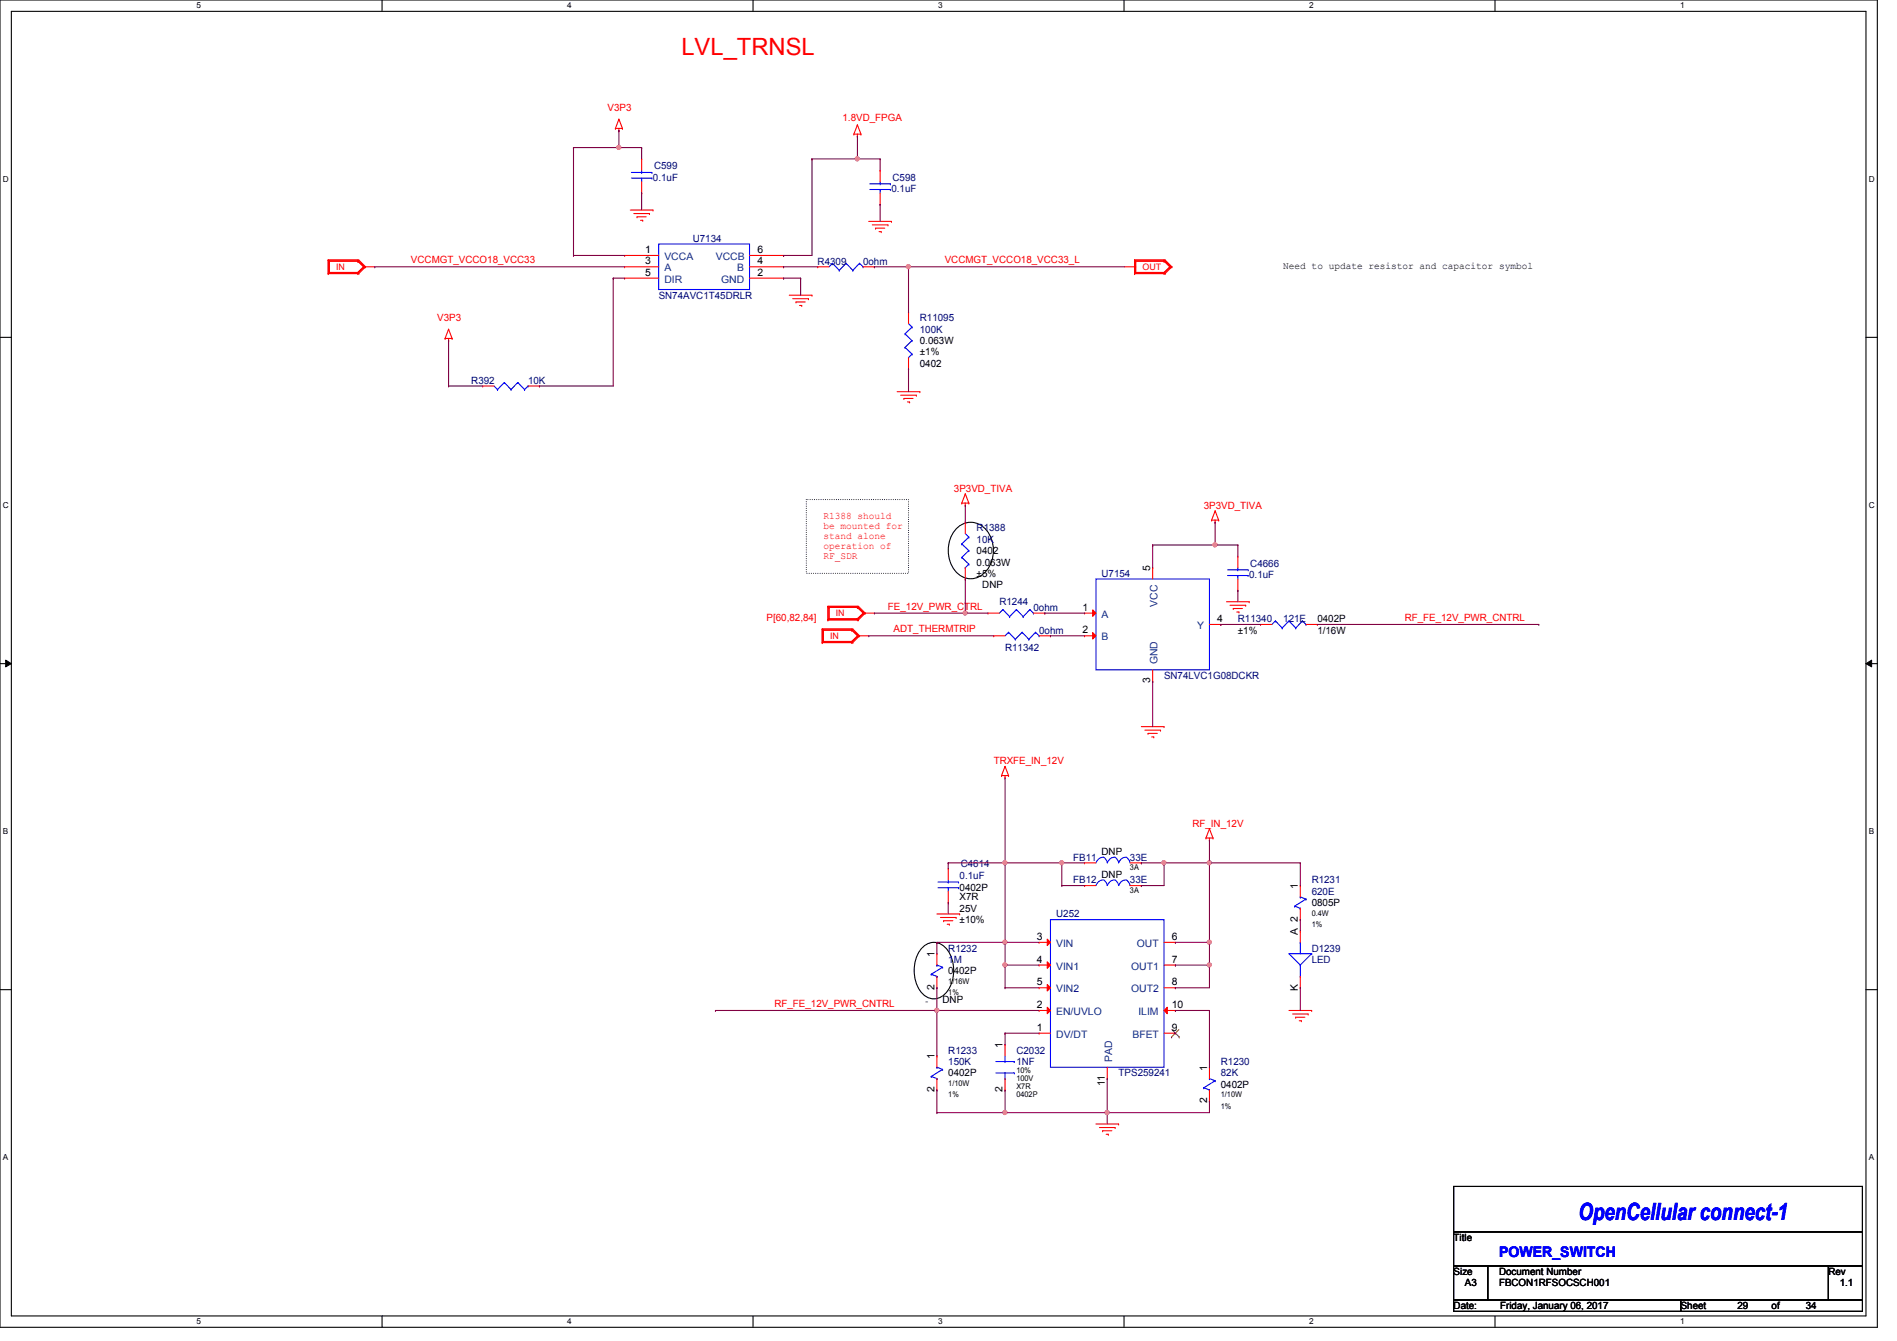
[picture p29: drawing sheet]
<svg xmlns="http://www.w3.org/2000/svg" width="297mm" height="210mm" viewBox="0 0 297 210" stroke-linecap="round" stroke-linejoin="round" font-family="sans-serif">
<defs><g id="words">
<text font-size="3.7" fill="#f00" x="106.7" y="8.7">LVL_TRNSL</text>
<text font-size="3.7" fill="#00f" x="247.1" y="191.1">OpenCellular connect-1</text>
<text font-size="2.3" fill="#00f" x="234.7" y="196.8">POWER_SWITCH</text>
<g font-size="1.6" fill="#f00">
<text x="95.1" y="17.4">V3P3</text>
<text x="131.9" y="18.9">1.8VD_FPGA</text>
<text x="64.3" y="41.2">VCCMGT_VCCO18_VCC33</text>
<text x="147.9" y="41.2">VCCMGT_VCCO18_VCC33_L</text>
<text x="68.5" y="50.3">V3P3</text>
<text x="149.4" y="77">3P3VD_TIVA</text>
<text x="128.9" y="81.2">R1388 should</text>
<text x="128.9" y="82.8">be mounted for</text>
<text x="188.5" y="79.7">3P3VD_TIVA</text>
<text x="128.9" y="84.4">stand alone</text>
<text x="128.9" y="85.9">operation of</text>
<text x="128.9" y="87.5">RF_SDR</text>
<text x="139" y="95.5">FE_12V_PWR_CTRL</text>
<text x="120" y="97.3">P[60,82,84]</text>
<text x="139.9" y="99">ADT_THERMTRIP</text>
<text x="219.9" y="97.2">RF_FE_12V_PWR_CNTRL</text>
<text x="155.6" y="119.7">TRXFE_IN_12V</text>
<text x="186.7" y="129.5">RF_IN_12V</text>
<text x="121.2" y="157.7">RF_FE_12V_PWR_CNTRL</text>
</g>
<g font-size="1.6" fill="#000080">
<text x="102.2" y="28.3">0.1uF</text>
<text x="102.4" y="26.5">C599</text>
<text x="139.7" y="28.3">C598</text>
<text x="139.6" y="30.1">0.1uF</text>
<text x="108.5" y="37.9">U7134</text>
<text x="128" y="41.4">R4309</text>
<text x="135.1" y="41.4">0ohm</text>
<text x="103.1" y="46.8">SN74AVC1T45DRLR</text>
<text x="144" y="50.3">R11095</text>
<text x="144" y="52.1">100K</text>
<text x="73.8" y="60.1">R392</text>
<text x="82.7" y="60.1">10K</text>
<text x="152.9" y="83.2">R1388</text>
<text x="152.9" y="85">10K</text>
<text x="195.7" y="88.7">C4666</text>
<text x="156.5" y="94.8">R1244</text>
<text x="161.8" y="95.7">0ohm</text>
<text x="172.5" y="90.3">U7154</text>
<text x="195.6" y="90.5">0.1uF</text>
<text x="157.4" y="101.9">R11342</text>
<text x="162.7" y="99.2">0ohm</text>
<text x="193.8" y="97.5">R11340</text>
<text x="200.9" y="97.5">121E</text>
<text x="182.2" y="106.3">SN74LVC1G08DCKR</text>
<text x="150.2" y="137.6">0.1uF</text>
<text x="150.4" y="135.8">C4614</text>
<text x="168" y="134.8">FB11</text>
<text x="176.9" y="134.8">33E</text>
<text x="165.4" y="143.7">U252</text>
<text x="168" y="138.3">FB12</text>
<text x="176.9" y="138.3">33E</text>
<text x="205.4" y="138.3">R1231</text>
<text x="205.4" y="140.1">620E</text>
<text x="148.5" y="149">R1232</text>
<text x="205.4" y="149">D1239</text>
<text x="148.5" y="150.8">1M</text>
<text x="205.4" y="150.8">LED</text>
<text x="148.5" y="165">R1233</text>
<text x="148.5" y="166.8">150K</text>
<text x="159.1" y="166.8">1NF</text>
<text x="159.1" y="165">C2032</text>
<text x="191.1" y="166.8">R1230</text>
<text x="175.1" y="168.6">TPS259241</text>
<text x="191.1" y="168.6">82K</text>
</g>
<g font-size="1.6">
<text x="101" y="41.4">3</text>
<text x="101" y="39.6">1</text>
<text x="118.6" y="39.6">6</text>
<text x="118.6" y="41.4">4</text>
<text x="101" y="43.2">5</text>
<text x="118.6" y="43.2">2</text>
<text x="200.9" y="42.1">Need to update resistor and capacitor symbol</text>
<text x="144" y="53.9">0.063W</text>
<text x="144" y="55.7">±1%</text>
<text x="144" y="57.4">0402</text>
<text x="152.9" y="86.8">0402</text>
<text x="152.9" y="88.6">0.063W</text>
<text x="180.1" y="89.5" transform="rotate(-90 180.1 89.5)">5</text>
<text x="152.9" y="90.3">±5%</text>
<text x="153.8" y="92.1">DNP</text>
<text x="169.5" y="95.6">1</text>
<text x="169.5" y="99.2">2</text>
<text x="190.6" y="97.4">4</text>
<text x="193.8" y="99.2">±1%</text>
<text x="206.2" y="99.2">1/16W</text>
<text x="206.2" y="97.5">0402P</text>
<text x="180.1" y="107" transform="rotate(-90 180.1 107)">3</text>
<text x="172.5" y="137.5">DNP</text>
<text x="172.5" y="133.9">DNP</text>
<text x="150.2" y="139.6">0402P</text>
<text x="150.2" y="142.8">25V</text>
<text x="150.2" y="141">X7R</text>
<text x="203.2" y="139.2" transform="rotate(-90 203.2 139.2)">1</text>
<text x="205.4" y="141.9">0805P</text>
<text x="146.3" y="149.9" transform="rotate(-90 146.3 149.9)">1</text>
<text x="150.2" y="144.6">±10%</text>
<text x="162.3" y="147.2">3</text>
<text x="183.5" y="147.2">6</text>
<text x="203.2" y="146.3" transform="rotate(-90 203.2 146.3)">A 2</text>
<text x="146.3" y="155" transform="rotate(-90 146.3 155)">2</text>
<text x="148.5" y="152.6">0402P</text>
<text x="162.3" y="150.7">4</text>
<text x="162.3" y="154.3">5</text>
<text x="183.5" y="150.7">7</text>
<text x="183.5" y="154.3">8</text>
<text x="203.2" y="155.2" transform="rotate(-90 203.2 155.2)">K</text>
<text x="147.6" y="157">DNP</text>
<text x="162.3" y="161.4">1</text>
<text x="162.3" y="157.9">2</text>
<text x="183.5" y="161.4">9</text>
<text x="183.5" y="157.9">10</text>
<text x="146.3" y="165.9" transform="rotate(-90 146.3 165.9)">1</text>
<text x="157" y="164.1" transform="rotate(-90 157 164.1)">1</text>
<text x="189" y="167.7" transform="rotate(-90 189 167.7)">1</text>
<text x="146.3" y="171" transform="rotate(-90 146.3 171)">2</text>
<text x="148.5" y="168.6">0402P</text>
<text x="157" y="171" transform="rotate(-90 157 171)">2</text>
<text x="173" y="170.1" transform="rotate(-90 173 170.1)">11</text>
<text x="189" y="172.8" transform="rotate(-90 189 172.8)">2</text>
<text x="191.1" y="170.3">0402P</text>
<text x="227.6" y="194.4">Title</text>
<text x="227.6" y="199.7">Size</text>
<text x="229.4" y="201.5">A3</text>
<text x="234.7" y="199.7">Document Number</text>
<text x="234.7" y="201.5">FBCON1RFSOCSCH001</text>
<text x="286.3" y="199.7">Rev</text>
<text x="288" y="201.5">1.1</text>
<text x="227.6" y="205">Date:</text>
<text x="234.9" y="205">Friday, January 06, 2017</text>
<text x="263.1" y="205">Sheet</text>
<text x="272" y="205">29</text>
<text x="277.4" y="205">of</text>
<text x="282.7" y="205">34</text>
</g>
<g font-size="1.6" fill="#004080">
<text x="104" y="40.7">VCCA</text>
<text x="112.1" y="40.7">VCCB</text>
<text x="104" y="44.3">DIR</text>
<text x="104" y="42.5">A</text>
<text x="112.9" y="44.3">GND</text>
<text x="115.4" y="42.5">B</text>
<text x="181.2" y="95" transform="rotate(-90 181.2 95)">VCC</text>
<text x="172.5" y="96.7">A</text>
<text x="172.5" y="100.3">B</text>
<text x="187.4" y="98.5">Y</text>
<text x="181.2" y="104" transform="rotate(-90 181.2 104)">GND</text>
<text x="165.4" y="148.3">VIN</text>
<text x="178" y="148.3">OUT</text>
<text x="165.4" y="151.8">VIN1</text>
<text x="165.4" y="155.4">VIN2</text>
<text x="177.1" y="151.8">OUT1</text>
<text x="177.1" y="155.4">OUT2</text>
<text x="165.4" y="159">EN/UVLO</text>
<text x="178.2" y="159">ILIM</text>
<text x="165.4" y="162.5">DV/DT</text>
<text x="174.1" y="166.2" transform="rotate(-90 174.1 166.2)">PAD</text>
<text x="177.3" y="162.5">BFET</text>
</g>
<g font-size="1.4" fill="#f00">
<text x="52.6" y="42.2">IN</text>
<text x="178.9" y="42.2">OUT</text>
<text x="130" y="100">IN</text>
<text x="130.9" y="96.4">IN</text>
</g>
<g font-size="1.3">
<text x="30.8" y="1.3">5</text>
<text x="88.8" y="1.3">4</text>
<text x="146.9" y="1.3">3</text>
<text x="205" y="1.3">2</text>
<text x="263.1" y="1.3">1</text>
<text x=".5" y="28.4">D</text>
<text x="292.6" y="28.4">D</text>
<text x=".5" y="79.5">C</text>
<text x="292.6" y="79.5">C</text>
<text x=".5" y="130.6">B</text>
<text x="292.6" y="130.6">B</text>
<text x="176.9" y="136.3">3A</text>
<text x="176.9" y="139.8">3A</text>
<text x="144.9" y="157.3">-</text>
<text x=".5" y="181.7">A</text>
<text x="292.6" y="181.7">A</text>
<text x="30.8" y="207.4">5</text>
<text x="88.8" y="207.4">4</text>
<text x="146.9" y="207.4">3</text>
<text x="205" y="207.4">2</text>
<text x="263.1" y="207.4">1</text>
</g>
<g font-size="1.2">
<text x="205.4" y="143.4">0.4W</text>
<text x="205.4" y="145.2">1%</text>
<text x="148.5" y="155.8">1%</text>
<text x="148.5" y="154.1">1/16W</text>
<text x="148.5" y="171.8">1%</text>
<text x="148.5" y="170.1">1/10W</text>
<text x="159.1" y="171.8">0402P</text>
<text x="159.1" y="170.6">X7R</text>
<text x="159.1" y="169.3">100V</text>
<text x="159.1" y="168.1">10%</text>
<text x="191.1" y="173.6">1%</text>
<text x="191.1" y="171.8">1/10W</text>
</g>
</g></defs>
<path d="M0 0h293.9v207.9h-293.9zM1.8 1.8h290.3v204.3h-290.3z" fill="none" stroke="#000" stroke-width=".17"/>
<g fill="#fff">
<path d="M30.8 .2h.7v1.4h-.7z"/>
<path d="M30.8 206.2h.7v1.4h-.7z"/>
</g>
<path d="M59.8 0v1.8M59.8 206.1v1.8" fill="none" stroke="#000" stroke-width=".17"/>
<g fill="#fff">
<path d="M88.8 .2h.7v1.4h-.7z"/>
<path d="M88.8 206.2h.7v1.4h-.7z"/>
</g>
<path d="M117.9 0v1.8M117.9 206.1v1.8" fill="none" stroke="#000" stroke-width=".17"/>
<g fill="#fff">
<path d="M146.9 .2h.7v1.4h-.7z"/>
<path d="M146.9 206.2h.7v1.4h-.7z"/>
</g>
<path d="M176 0v1.8M176 206.1v1.8" fill="none" stroke="#000" stroke-width=".17"/>
<g fill="#fff">
<path d="M205 .2h.7v1.4h-.7z"/>
<path d="M205 206.2h.7v1.4h-.7z"/>
</g>
<path d="M234.1 0v1.8M234.1 206.1v1.8" fill="none" stroke="#000" stroke-width=".17"/>
<g fill="#fff">
<path d="M263.1 .2h.6v1.4h-.6z"/>
<path d="M263.1 206.2h.6v1.4h-.6z"/>
<path d="M.5 27.3h.9v1.4h-.9z"/>
<path d="M292.6 27.3h.9v1.4h-.9z"/>
<path d="M.5 78.4h.9v1.4h-.9z"/>
<path d="M292.6 78.4h.9v1.4h-.9z"/>
</g>
<path d="M0 52.8h1.8M292.1 52.8h1.8" fill="none" stroke="#000" stroke-width=".17"/>
<g fill="#fff">
<path d="M.5 129.5h.8v1.4h-.8z"/>
<path d="M292.6 129.5h.8v1.4h-.8z"/>
</g>
<path d="M0 103.9h1.8M292.1 103.9h1.8" fill="none" stroke="#000" stroke-width=".17"/>
<path d="M.9 103.4l.9 .5-.9 .5zM292.1 103.9l.9-.5v1z" fill="#000"/>
<path d="M.9 103.4l.9 .5-.9 .5zM292.1 103.9l.9-.5v1z" fill="none" stroke="#000" stroke-width=".16"/>
<g fill="#fff">
<path d="M.5 180.5h.8v1.4h-.8z"/>
<path d="M292.6 180.5h.8v1.4h-.8z"/>
</g>
<path d="M150 82.5a3.2 3.2 0 0 1 4.9 1.2 5 5 0 0 1-1.5 6.6 3.3 3.3 0 0 1-4.7-2.4 5.1 5.1 0 0 1 1.3-5.4zM0 155h1.8M144.5 148.3a2.46 2.46 0 0 1 3.9 .6 5.7 5.7 0 0 1-.5 6.8 2.43 2.43 0 0 1-3.9-.6 5.8 5.8 0 0 1 .5-6.8zM292.1 155h1.8M227.6 185.8h64v7.1h-64zM227.6 192.9h64v5.3h-64zM227.6 198.2h5.3v5.4h-5.3zM232.9 198.2h53.4v5.4h-53.4zM286.3 198.2h5.3v5.4h-5.3zM227.6 203.6h35.5v1.8h-35.5zM263.1 203.6h28.5v1.8h-28.5z" fill="none" stroke="#000" stroke-width=".17"/>
<path d="M126.2 78.2h16v11.6h-16z" fill="none" stroke="#000" stroke-width=".17" stroke-dasharray="0 .3"/>
<g fill="none" stroke="#f00" stroke-width=".17">
<path d="M96.9 18.7h.1M96.9 18.7l-.5 1.4M96.9 18.7l.6 1.4M134.2 19.6h.1M134.2 19.6l-.5 1.4M134.2 19.6l.6 1.4M96.4 20.1h.1M96.4 20.1h1.1M96.9 20.4h.1M96.9 20.1v.3M97.5 20.1h.1M98.7 32.9h3.5"/>
<path d="M99.2 33.4h2.5M99.7 34h.1M99.7 34h1.5M100.3 34.5h.3M100.5 24.9h.1M100.5 30.2h.1M100.5 24.9v1.8M100.5 28.4v1.8M100.6 34.5h.1M101.7 33.4h.1M102.2 32.9h.1M133.7 21h.1"/>
<path d="M133.7 21h1.1M134.2 21.3h.1M134.2 21v.3M134.8 21h.1M136 34.7h3.6M136.6 35.2h2.4M137.1 35.7h.1M137.1 35.7h1.4M137.6 36.3h.4M138 36.3h.1M139 35.2h.1M139.6 34.7h.1"/>
<path d="M51.4 40.7h.1M51.4 42.8h.1M51.4 40.7h4.8M51.4 40.7v2.1M51.4 42.8h4.8M51.6 40.9h.1M51.6 42.7h.1M51.6 40.9h4.4M51.6 40.9v1.8M51.6 42.7h4.4M56 40.9h.1M56 42.7h.1"/>
<path d="M56 40.7h.1M56 42.8h.1M56 40.9l.9 .9M56 40.9l1.1 .9M56 40.7l1.1 1.1M56.2 40.7h.1M56.2 42.8h.1M56.2 40.7l1 1.1M56.9 41.8h.1M56.9 41.8h1.8M56.9 41.8l-.9 .9M57.1 41.8h.1"/>
<path d="M57.1 41.8l-1.1 1M57.1 41.8l-1.1 .9M57.2 41.8h.1M57.2 41.8l-1 1M69.7 53h.1M69.7 53h1.1M70.2 53.3h.1M70.2 51.6h.1M70.2 53v.3M70.2 51.6l-.5 1.4M70.2 51.6l.6 1.4M70.8 53h.1"/>
<path d="M123.6 46.2h3.5M124.1 46.8h2.5M124.6 47.3h.1M124.6 47.3h1.5M125.2 47.8h.3M125.5 47.8h.1M126.6 46.8h.1M127.1 46.2h.1M142.2 48.9h.1M142.2 57.8h.1M142.2 48.9v1.8M142.2 56v1.8"/>
<path d="M176 41.8h1.8M177.6 40.7h.1M177.6 42.8h.1M177.6 40.7h4.8M177.6 42.8h4.8M177.6 40.7v2.1M177.8 41.8h.1M177.8 40.9h.1M177.8 42.7h.1M177.8 40.9h4.4M177.8 42.7h4.4M177.8 40.9v1.8"/>
<path d="M182.2 40.9h.1M182.2 42.7h.1M182.2 40.7h.1M182.2 42.8h.1M182.2 40.9l.9 .9M182.2 40.9l1.1 .9M182.2 40.7l1.1 1.1M182.4 40.7h.1M182.4 42.8h.1M182.4 40.7l1.1 1.1M183.1 41.8h.1M183.1 41.8l-.9 .9"/>
<path d="M183.3 41.8h.1M183.3 41.8l-1.1 1M183.3 41.8l-1.1 .9M183.5 41.8h.1M183.5 41.8l-1.1 1M140.5 61.3h3.5M141 61.9h2.5M141.5 62.4h.1M141.5 62.4h1.5M142.1 62.9h.3M142.4 62.9h.1M143.5 61.9h.1"/>
<path d="M144 61.3h.1M150.6 78.8h.1M150.6 78.8h1.1M151.1 79.1h.1M151.1 77.3h.1M151.1 78.8v.3M151.1 77.3l-.5 1.5M151.1 77.3l.6 1.5M151.7 78.8h.1M128.7 98.5h.1M128.7 98.5h4.8M128.7 98.5v2.1"/>
<path d="M128.9 98.7h.1M128.9 98.7h4.4M128.9 98.7v1.8M129.6 95h.1M129.6 97.1h.1M129.6 95h4.8M129.6 95v2.1M129.6 97.1h4.8M129.8 95.1h.1M129.8 96.9h.1M129.8 95.1h4.4M129.8 95.1v1.8"/>
<path d="M129.8 96.9h4.4M133.3 98.7h.1M133.3 98.5h.1M133.3 98.7l.9 .9M133.3 98.7l1.1 .9M133.3 98.5l1.1 1.1M133.5 98.5h.1M133.5 98.5l1.1 1.1M134.2 95.1h.1M134.2 96.9h.1M134.2 95h.1M134.2 97.1h.1"/>
<path d="M134.2 99.6h.1M134.2 95.1l.9 .9M134.2 95.1l1.1 .9M134.2 95l1.1 1M134.2 99.6h1.8M134.2 99.6l-.9 .9M134.4 95h.1M134.4 97.1h.1M134.4 99.6h.1M134.4 95l1.1 1M134.4 99.6l-1.1 1M134.4 99.6l-1.1 .9"/>
<path d="M134.6 99.6h.1M134.6 99.6l-1.1 1M135.1 96h.1M135.1 96h1.8M135.1 96l-.9 .9M135.3 96h.1M135.3 96l-1.1 1.1M135.3 96l-1.1 .9M135.5 96h.1M135.5 96l-1.1 1.1M151.1 81.8h.1M151.1 90.7h.1"/>
<path d="M151.1 81.8v1.8M151.1 88.9v1.8M154.7 96h.1M154.7 96h1.8M161.8 96h1.8M163.6 96h.1M189.7 81.4h.1M189.7 81.4h1.1M190.2 81.8h.1M190.2 80h.1M190.2 81.4v.4M190.2 80l-.5 1.4"/>
<path d="M190.2 80l.6 1.4M190.8 81.4h.1M192 94.2h3.6M192.6 94.8h2.4M193.1 95.3h.1M193.1 95.3h1.4M193.6 95.8h.4M193.8 87.1h.1M193.8 92.5h.1M193.8 87.1v1.8M193.8 90.7v1.8M194 95.8h.1"/>
<path d="M195 94.8h.1M195.6 94.2h.1M128.7 100.6h.1M128.7 100.6h4.8M128.9 100.5h.1M128.9 100.5h4.4M133.3 100.5h.1M133.3 100.6h.1M133.5 100.6h.1M178.7 113.8h3.5M179.2 114.3h2.5M179.7 114.9h.1"/>
<path d="M179.7 114.9h1.5M180.3 115.4h.3M180.6 115.4h.1M181.7 114.3h.1M182.2 113.8h.1M156.8 121.5h.1M156.8 121.5h1.1M157.4 121.8h.1M157.4 120h.1M157.4 121.5v.3M157.4 120l-.6 1.5M157.4 120l.5 1.5"/>
<path d="M157.9 121.5h.1M169.8 138.7h.1M169.8 135.1h.1M169.8 138.7h1.8M169.8 135.1h1.8M176.9 138.7h1.8M176.9 135.1h1.8M178.7 138.7h.1M178.7 135.1h.1M188.8 131.2h.1M188.8 131.2h1.1M189.4 131.6h.1"/>
<path d="M189.4 129.8h.1M189.4 131.2v.4M189.4 129.8l-.6 1.4M189.4 129.8l.5 1.4M189.9 131.2h.1M146.7 149.4h.1M146.7 154.7h.1M146.7 143.1h3.5M146.7 149.4v1.7M146.7 152.9v1.8M147.2 143.7h2.5M147.7 144.2h.1"/>
<path d="M147.7 144.2h1.5M148.3 144.7h.3M148.6 144.7h.1M149.7 143.7h.1M150.2 143.1h.1M201.8 158.2h3.6M202.4 158.8h2.4M202.9 159.3h.1M202.9 159.3h1.4M203.4 159.9h.4M203.6 145.8h.1M203.6 154.7h.1"/>
<path d="M203.6 145.8v1.8M203.6 152.9v1.8M203.8 159.9h.1M204.8 158.8h.1M205.4 158.2h.1M146.7 165.4h.1M146.7 170.7h.1M146.7 165.4v1.7M146.7 168.9v1.8M157.4 163.6h.1M157.4 170.7h.1M157.4 163.6v1.8"/>
<path d="M157.4 168.9v1.8M171.6 176h3.5M172.1 176.6h2.5M172.6 177.1h.1M172.6 177.1h1.5M173.2 177.6h.3M173.5 177.6h.1M174.6 176.6h.1M175.1 176h.1"/>
</g>
<g fill="none" stroke="#00f" stroke-width=".17">
<path d="M98.8 27.9h3.3M98.8 27h3.3M100.5 27h.1M100.5 27.9h.1M100.5 26.7v.3M100.5 27.9v.5M102.1 27.9h.1M102.1 27h.1M141.7 52.3h.1M141.7 54.4h.1M141.7 52.3l1.1 1M141.7 54.4l1.1 1.1"/>
<path d="M142.2 56h.1M142.2 50.7l.6 .5M142.8 51.2h.1M142.8 53.3h.1M142.8 55.5h.1M142.8 51.2l-1.1 1.1M142.8 53.3l-1.1 1.1M142.8 55.5l-.6 .5M150.6 87.3h.1M150.6 85.2h.1M150.6 87.3l1.1 1M150.6 85.2l1.1 1"/>
<path d="M151.1 88.9h.1M151.1 83.6l.6 .5M151.7 88.3h.1M151.7 86.2h.1M151.7 84.1h.1M151.7 88.3l-.6 .6M151.7 86.2l-1.1 1.1M151.7 84.1l-1.1 1.1M157 95.5h.1M157 95.5l1.1 1.1M157 95.5l-.5 .5M158.1 96.6h.1"/>
<path d="M159.1 95.5h.1M159.1 95.5l1.1 1.1M159.1 95.5l-1 1.1M160.2 96.6h.1M161.2 95.5h.1M161.2 95.5l.6 .5M161.2 95.5l-1 1.1M161.8 96h.1M171.6 90.7h17.8v14.2h-17.8zM192.2 90.1h3.2M192.2 89.2h3.2M193.8 89.2h.1"/>
<path d="M193.8 90.1h.1M193.8 88.9v.3M193.8 90.1v.6M195.4 90.1h.1M195.4 89.2h.1M171.6 138.7a1.23 1.23 0 0 1 1.2-.9l.4 .4 .2 .5a1.23 1.23 0 0 1 1.2-.9l.3 .4 .2 .5a1.23 1.23 0 0 1 1.3-.9l.3 .4 .2 .5M171.6 135.1a1.23 1.23 0 0 1 1.2-.9l.4 .4 .2 .5a1.23 1.23 0 0 1 1.2-.9l.3 .4 .2 .5a1.23 1.23 0 0 1 1.3-.9l.3 .4 .2 .5M145.8 152.6h.1M145.8 152.6l.9 .3M146.7 152.9h.1M146.7 151.1h.1M146.7 151.1l.9 .4"/>
<path d="M147.6 151.5h.1M147.6 151.5l-1.8 1.1M203.6 152.9h.1M203.6 147.6h.1M203.6 151.1h.1M203.6 147.6v1.8M203.6 151.1v1.8M205.4 149.4h.1M205.4 149.4h-3.6l1.8 1.7M205.4 149.4l-1.8 1.7M145.8 168.6h.1M145.8 168.6l.9 .3"/>
<path d="M146.7 168.9h.1M146.7 167.1h.1M146.7 167.1l.9 .4M147.6 167.5h.1M147.6 167.5l-1.8 1.1M155.9 166.2h2.9M155.9 168h2.9M157.4 168.9h.1M157.4 166.2h.1M157.4 165.4v.8M157.4 168v.9M158.8 166.2h.1"/>
<path d="M158.8 168h.1"/>
</g>
<path d="M171.1 95.5l.5 .5-.5 .5z" fill="#f00"/>
<path d="M169.8 96h.1M169.8 96h1.8M171.1 95.5l.5 .5-.5 .5z" fill="none" stroke="#f00" stroke-width=".17"/>
<path d="M171.1 99.1l.5 .5-.5 .5z" fill="#f00"/>
<g fill="none" stroke="#f00" stroke-width=".17">
<path d="M97.8 43.6h.1M97.8 41.8h.1M97.8 40h.1M97.8 41.8h5.3M97.8 40h5.3M97.8 43.6h5.3M117.3 41.8h5.4M117.3 40h5.4M117.3 43.6h5.4M122.7 40h.1M122.7 41.8h.1M122.7 43.6h.1"/>
<path d="M128 41.8h.1M128 41.8h1.8M135.1 41.8h1.8M136.9 41.8h.1M75.6 60.5h.1M75.6 60.5h1.7M82.7 60.5h1.8M84.5 60.5h.1M155.6 99.6h.1M155.6 99.6h1.8M162.7 99.6h1.8M164.5 99.6h.1"/>
<path d="M169.8 99.6h.1M169.8 99.6h1.8M171.1 99.1l.5 .5-.5 .5zM180.5 88.9h.1M180.5 88.9v1.8M189.4 97.8h1.7M191.1 97.8h.1M197.4 97.8h.1M197.4 97.8h1.7M204.5 97.8h1.7M206.2 97.8h.1M180.5 106.7h.1"/>
<path d="M180.5 104.9v1.8M148.5 136h.1M148.5 136v1.8M148.5 139.6v1.8M203.6 138.7h.1M203.6 138.7v1.8M148.5 141.4h.1M203.6 144h.1M203.6 142.2v1.8M162.7 161.8h.1M162.7 161.8h1.8M189.4 167.1h.1"/>
<path d="M189.4 172.5h.1M189.4 167.1v1.8M189.4 170.7v1.8"/>
</g>
<g fill="none" stroke="#00f" stroke-width=".17">
<path d="M103.1 38.2h14.2v7.1h-14.2zM79 59.9h.1M79 59.9l-1.1 1.1M79 59.9l1 1.1M81.1 59.9h.1M81.1 59.9l-1.1 1.1M81.1 59.9l1 1.1M130.3 41.2h.1M130.3 41.2l1.1 1.1M130.3 41.2l-.5 .6M131.4 42.3h.1M132.5 41.2h.1"/>
<path d="M132.5 41.2l1 1.1M132.5 41.2l-1.1 1.1M133.5 42.3h.1M134.6 41.2h.1M134.6 41.2l.5 .6M134.6 41.2l-1.1 1.1M135.1 41.8h.1M77.3 60.5l.6 .5M77.9 61h.1M80 61h.1M82.1 61h.1M82.7 60.5h.1"/>
<path d="M82.7 60.5l-.6 .5M157.9 99h.1M157.9 99l1.1 1.1M157.9 99l-.5 .6M160 99h.1M160 99l1.1 1.1M160 99l-1 1.1M162.1 99h.1M162.1 99l.6 .6M162.1 99l-1 1.1M162.7 99.6h.1M199.7 97.2h.1"/>
<path d="M199.7 97.2l-.6 .6M199.7 97.2l1 1.1M200.7 98.3h.1M201.8 97.2h.1M201.8 97.2l-1.1 1.1M201.8 97.2l1.1 1.1M202.9 98.3h.1M203.9 97.2h.1M203.9 97.2l-1 1.1M203.9 97.2l.6 .6M204.5 97.8h.1M159 100.1h.1"/>
<path d="M161.1 100.1h.1M146.9 139h3.2M146.9 138.1h3.2M148.5 138.1h.1M148.5 139h.1M148.5 137.8v.3M148.5 139v.6M150.1 139h.1M150.1 138.1h.1M164.5 144h17.7v23.1h-17.7zM202.7 141.9h.1M202.7 141.9l.9 .3"/>
<path d="M203.6 142.2h.1M203.6 140.5h.1M203.6 140.5l.9 .3M204.5 140.8h.1M204.5 140.8l-1.8 1.1M188.5 170.3h.1M188.5 170.3l.9 .4M189.4 170.7h.1M189.4 168.9h.1M189.4 168.9l.8 .3M190.2 169.2h.1M190.2 169.2l-1.7 1.1"/>
</g>
<path d="M164 157.7l.5 .5-.5 .5z" fill="#f00"/>
<path d="M162.7 158.2h.1M162.7 158.2h1.8M164 157.7l.5 .5-.5 .5z" fill="none" stroke="#f00" stroke-width=".17"/>
<path d="M164 147.1l.5 .5-.5 .5z" fill="#f00"/>
<path d="M162.7 147.6h.1M162.7 147.6h1.8M164 147.1l.5 .5-.5 .5z" fill="none" stroke="#f00" stroke-width=".17"/>
<path d="M164 150.6l.5 .5-.5 .5z" fill="#f00"/>
<path d="M162.7 151.1h.1M162.7 151.1h1.8M164 150.6l.5 .5-.5 .5z" fill="none" stroke="#f00" stroke-width=".17"/>
<path d="M164 154.2l.5 .5-.5 .5z" fill="#f00"/>
<path d="M162.7 154.7h.1M162.7 154.7h1.8M164 154.2l.5 .5-.5 .5zM182.2 154.7h1.8M182.2 147.6h1.8M182.2 151.1h1.8M184 147.6h.1M184 151.1h.1M184 154.7h.1M182.2 161.8h1.8M184 161.8h.1" fill="none" stroke="#f00" stroke-width=".17"/>
<path d="M183.4 162.4h.1M183.5 161.2l1.1 1.2M184.6 161.2l-1.2 1.2M184.6 162.4h.1" fill="none" stroke="#804000" stroke-width=".16"/>
<path d="M182.2 158.2l.6-.5v1z" fill="#f00"/>
<path d="M137.8 26.7h.1M137.8 32h.1M137.8 26.7v1.7M137.8 30.2v1.8M182.2 158.2l.6-.5v1zM182.2 158.2h1.8M184 158.2h.1M173.4 168.9h.1M173.4 167.1v1.8" fill="none" stroke="#f00" stroke-width=".17"/>
<path d="M136.2 29.7h3.2M136.2 28.8h3.2M137.8 28.8h.1M137.8 29.7h.1M137.8 28.4v.4M137.8 29.7v.5M139.4 29.7h.1M139.4 28.8h.1" fill="none" stroke="#00f" stroke-width=".17"/>
<path d="M127.1 24.9h.1M127.1 24.9h10.7M127.1 24.9v15.1h-4.4M134.2 21.3h.1M134.2 24.9h.1M134.2 21.3v3.6M137.8 24.9h.1M137.8 32h.1M137.8 24.9v1.8M137.8 32v2.7M122.7 40h.1" fill="none" stroke="#800040" stroke-width=".17"/>
<circle cx="134.2" cy="24.9" r=".32" fill="#f0f"/>
<circle cx="134.2" cy="24.9" r=".32" fill="none" stroke="#f0f" stroke-width=".17"/>
<g fill="none" stroke="#800040" stroke-width=".17">
<path d="M89.8 23.1h.1M89.8 23.1h10.7M89.8 23.1v16.9M96.9 20.4h.1M96.9 23.1h.1M96.9 20.4v2.7M100.5 23.1h.1M100.5 30.2h.1M100.5 23.1v1.8M100.5 30.2v2.7M122.7 43.6h.1M122.7 43.6h2.6"/>
<path d="M125.3 43.6h.1M125.3 43.6v2.6"/>
</g>
<circle cx="96.9" cy="23.1" r=".32" fill="#f0f"/>
<circle cx="96.9" cy="23.1" r=".32" fill="none" stroke="#f0f" stroke-width=".17"/>
<g fill="none" stroke="#800040" stroke-width=".17">
<path d="M58.7 41.8h.1M58.7 41.8h39.1M70.2 53.3h.1M70.2 53.3v7.2M89.8 40h.1M89.8 40h8M96 43.6h.1M96 43.6v16.9h-11.5M96 43.6h1.8M122.7 41.8h.1M122.7 41.8h5.3M136.9 41.8h.1"/>
<path d="M136.9 41.8h39.1M142.2 57.8h.1M142.2 41.8h.1M142.2 41.8v7.1M142.2 57.8v3.5M70.2 60.5h.1M70.2 60.5h5.4M84.5 60.5h.1"/>
</g>
<circle cx="142.2" cy="41.8" r=".32" fill="#f0f"/>
<circle cx="142.2" cy="41.8" r=".32" fill="none" stroke="#f0f" stroke-width=".17"/>
<path d="M148.5 135.1h.1M148.5 135.1h8.9M157.4 135.1h.1M157.4 121.8v13.3" fill="none" stroke="#800040" stroke-width=".17"/>
<circle cx="157.3" cy="135.1" r=".32" fill="#f0f"/>
<circle cx="157.3" cy="135.1" r=".32" fill="none" stroke="#f0f" stroke-width=".17"/>
<path d="M157.4 135.1h.1M157.4 135.1v12.5M157.4 135.1h12.4M166.2 135.1h.1M166.2 135.1v3.6" fill="none" stroke="#800040" stroke-width=".17"/>
<circle cx="166.2" cy="135.1" r=".32" fill="#f0f"/>
<circle cx="166.2" cy="135.1" r=".32" fill="none" stroke="#f0f" stroke-width=".17"/>
<path d="M178.7 135.1h.1M178.7 135.1h10.7M182.2 135.1h.1" fill="none" stroke="#800040" stroke-width=".17"/>
<circle cx="189.3" cy="135.1" r=".32" fill="#f0f"/>
<circle cx="189.3" cy="135.1" r=".32" fill="none" stroke="#f0f" stroke-width=".17"/>
<circle cx="182.2" cy="135.1" r=".32" fill="#f0f"/>
<circle cx="182.2" cy="135.1" r=".32" fill="none" stroke="#f0f" stroke-width=".17"/>
<g fill="none" stroke="#800040" stroke-width=".17">
<path d="M166.2 138.7h.1M166.2 138.7h3.6M178.7 138.7h.1M182.2 135.1h.1M182.2 135.1v3.6h-3.5M189.4 135.1h.1M189.4 135.1v12.5M189.4 135.1h14.2M203.6 135.1h.1M203.6 135.1v3.6M146.7 147.6h.1M146.7 147.6v1.8"/>
<path d="M146.7 147.6h10.7M203.6 144h.1M203.6 144v1.8"/>
</g>
<circle cx="157.3" cy="147.5" r=".32" fill="#f0f"/>
<circle cx="157.3" cy="147.5" r=".32" fill="none" stroke="#f0f" stroke-width=".17"/>
<path d="M157.4 147.6h.1M157.4 147.6v3.5" fill="none" stroke="#800040" stroke-width=".17"/>
<circle cx="157.3" cy="151.1" r=".32" fill="#f0f"/>
<circle cx="157.3" cy="151.1" r=".32" fill="none" stroke="#f0f" stroke-width=".17"/>
<path d="M157.4 147.6h.1M157.4 147.6h5.3M184 147.6h.1M184 147.6h5.4" fill="none" stroke="#800040" stroke-width=".17"/>
<circle cx="189.3" cy="147.5" r=".32" fill="#f0f"/>
<circle cx="189.3" cy="147.5" r=".32" fill="none" stroke="#f0f" stroke-width=".17"/>
<path d="M157.4 151.1h.1M157.4 151.1v3.6M157.4 151.1h5.3M184 151.1h.1M189.4 147.6h.1M189.4 147.6v3.5h-5.4" fill="none" stroke="#800040" stroke-width=".17"/>
<circle cx="189.3" cy="151.1" r=".32" fill="#f0f"/>
<circle cx="189.3" cy="151.1" r=".32" fill="none" stroke="#f0f" stroke-width=".17"/>
<path d="M146.7 154.7h.1M146.7 158.2h.1M146.7 154.7v3.5M146.7 158.2h16M157.4 154.7h.1M157.4 154.7h5.3M184 154.7h.1M189.4 151.1h.1M189.4 151.1v3.6h-5.4M203.6 154.7h.1M203.6 154.7v3.5" fill="none" stroke="#800040" stroke-width=".17"/>
<circle cx="146.7" cy="158.2" r=".32" fill="#f0f"/>
<circle cx="146.7" cy="158.2" r=".32" fill="none" stroke="#f0f" stroke-width=".17"/>
<g fill="none" stroke="#800040" stroke-width=".17">
<path d="M146.7 158.2h.1M146.7 158.2v7.2M184 158.2h.1M184 158.2h5.4M189.4 158.2h.1M189.4 158.2v8.9M146.7 170.7h.1M146.7 174.2h.1M146.7 170.7v3.5M157.4 161.8h.1M157.4 170.7h.1M157.4 161.8v1.8"/>
<path d="M157.4 170.7v3.5h-10.7M157.4 161.8h5.3M173.4 168.9h.1M173.4 168.9v5.3M189.4 172.5h.1M189.4 172.5v1.7"/>
</g>
<circle cx="157.3" cy="174.2" r=".32" fill="#f0f"/>
<circle cx="157.3" cy="174.2" r=".32" fill="none" stroke="#f0f" stroke-width=".17"/>
<path d="M157.4 174.2h.1M157.4 174.2h32M173.4 174.2h.1M173.4 174.2v1.8" fill="none" stroke="#800040" stroke-width=".17"/>
<circle cx="173.3" cy="174.2" r=".32" fill="#f0f"/>
<circle cx="173.3" cy="174.2" r=".32" fill="none" stroke="#f0f" stroke-width=".17"/>
<path d="M180.5 85.3h.1M180.5 85.3v3.6M190.2 81.8h.1M190.2 81.8v3.5h-9.7M148.5 135.1h.1M148.5 135.1v.9M189.4 131.6h.1M189.4 131.6v3.5M148.5 141.4h.1M148.5 141.4v1.7" fill="none" stroke="#800040" stroke-width=".17"/>
<circle cx="190.2" cy="85.3" r=".32" fill="#f0f"/>
<circle cx="190.2" cy="85.3" r=".32" fill="none" stroke="#f0f" stroke-width=".17"/>
<g fill="none" stroke="#800040" stroke-width=".17">
<path d="M136.9 96h.1M136.9 96h14.2M190.2 85.3h.1M190.2 85.3h3.6M191.1 97.8h.1M191.1 97.8h6.3M193.8 85.3h.1M193.8 92.5h.1M193.8 85.3v1.8M193.8 92.5v1.7M206.2 97.8h34.7M240.9 97.8h.1"/>
<path d="M180.5 106.7h.1M180.5 106.7v7.1"/>
</g>
<circle cx="151.1" cy="96" r=".32" fill="#f0f"/>
<circle cx="151.1" cy="96" r=".32" fill="none" stroke="#f0f" stroke-width=".17"/>
<g fill="none" stroke="#800040" stroke-width=".17">
<path d="M151.1 79.1h.1M151.1 79.1v2.7M136 99.6h.1M136 99.6h19.6M151.1 90.7h.1M151.1 96h.1M151.1 96h3.6M151.1 90.7v5.3M163.6 96h.1M163.6 96h6.2M164.5 99.6h.1M164.5 99.6h5.3"/>
<path d="M112 158.2h.1M112 158.2h34.7"/>
</g>
<circle cx="134.2" cy="24.9" r=".32" fill="#f0f"/>
<circle cx="134.2" cy="24.9" r=".32" fill="none" stroke="#f0f" stroke-width=".17"/>
<circle cx="96.9" cy="23.1" r=".32" fill="#f0f"/>
<circle cx="96.9" cy="23.1" r=".32" fill="none" stroke="#f0f" stroke-width=".17"/>
<circle cx="142.2" cy="41.8" r=".32" fill="#f0f"/>
<circle cx="142.2" cy="41.8" r=".32" fill="none" stroke="#f0f" stroke-width=".17"/>
<circle cx="157.3" cy="135.1" r=".32" fill="#f0f"/>
<circle cx="157.3" cy="135.1" r=".32" fill="none" stroke="#f0f" stroke-width=".17"/>
<circle cx="166.2" cy="135.1" r=".32" fill="#f0f"/>
<circle cx="166.2" cy="135.1" r=".32" fill="none" stroke="#f0f" stroke-width=".17"/>
<circle cx="189.3" cy="135.1" r=".32" fill="#f0f"/>
<circle cx="189.3" cy="135.1" r=".32" fill="none" stroke="#f0f" stroke-width=".17"/>
<circle cx="182.2" cy="135.1" r=".32" fill="#f0f"/>
<circle cx="182.2" cy="135.1" r=".32" fill="none" stroke="#f0f" stroke-width=".17"/>
<circle cx="157.3" cy="147.5" r=".32" fill="#f0f"/>
<circle cx="157.3" cy="147.5" r=".32" fill="none" stroke="#f0f" stroke-width=".17"/>
<circle cx="157.3" cy="151.1" r=".32" fill="#f0f"/>
<circle cx="157.3" cy="151.1" r=".32" fill="none" stroke="#f0f" stroke-width=".17"/>
<circle cx="189.3" cy="147.5" r=".32" fill="#f0f"/>
<circle cx="189.3" cy="147.5" r=".32" fill="none" stroke="#f0f" stroke-width=".17"/>
<circle cx="189.3" cy="151.1" r=".32" fill="#f0f"/>
<circle cx="189.3" cy="151.1" r=".32" fill="none" stroke="#f0f" stroke-width=".17"/>
<circle cx="146.7" cy="158.2" r=".32" fill="#f0f"/>
<circle cx="146.7" cy="158.2" r=".32" fill="none" stroke="#f0f" stroke-width=".17"/>
<circle cx="157.3" cy="174.2" r=".32" fill="#f0f"/>
<circle cx="157.3" cy="174.2" r=".32" fill="none" stroke="#f0f" stroke-width=".17"/>
<circle cx="173.3" cy="174.2" r=".32" fill="#f0f"/>
<circle cx="173.3" cy="174.2" r=".32" fill="none" stroke="#f0f" stroke-width=".17"/>
<circle cx="190.2" cy="85.3" r=".32" fill="#f0f"/>
<circle cx="190.2" cy="85.3" r=".32" fill="none" stroke="#f0f" stroke-width=".17"/>
<circle cx="151.1" cy="96" r=".32" fill="#f0f"/>
<circle cx="151.1" cy="96" r=".32" fill="none" stroke="#f0f" stroke-width=".17"/>
<use href="#words"/>
</svg>
